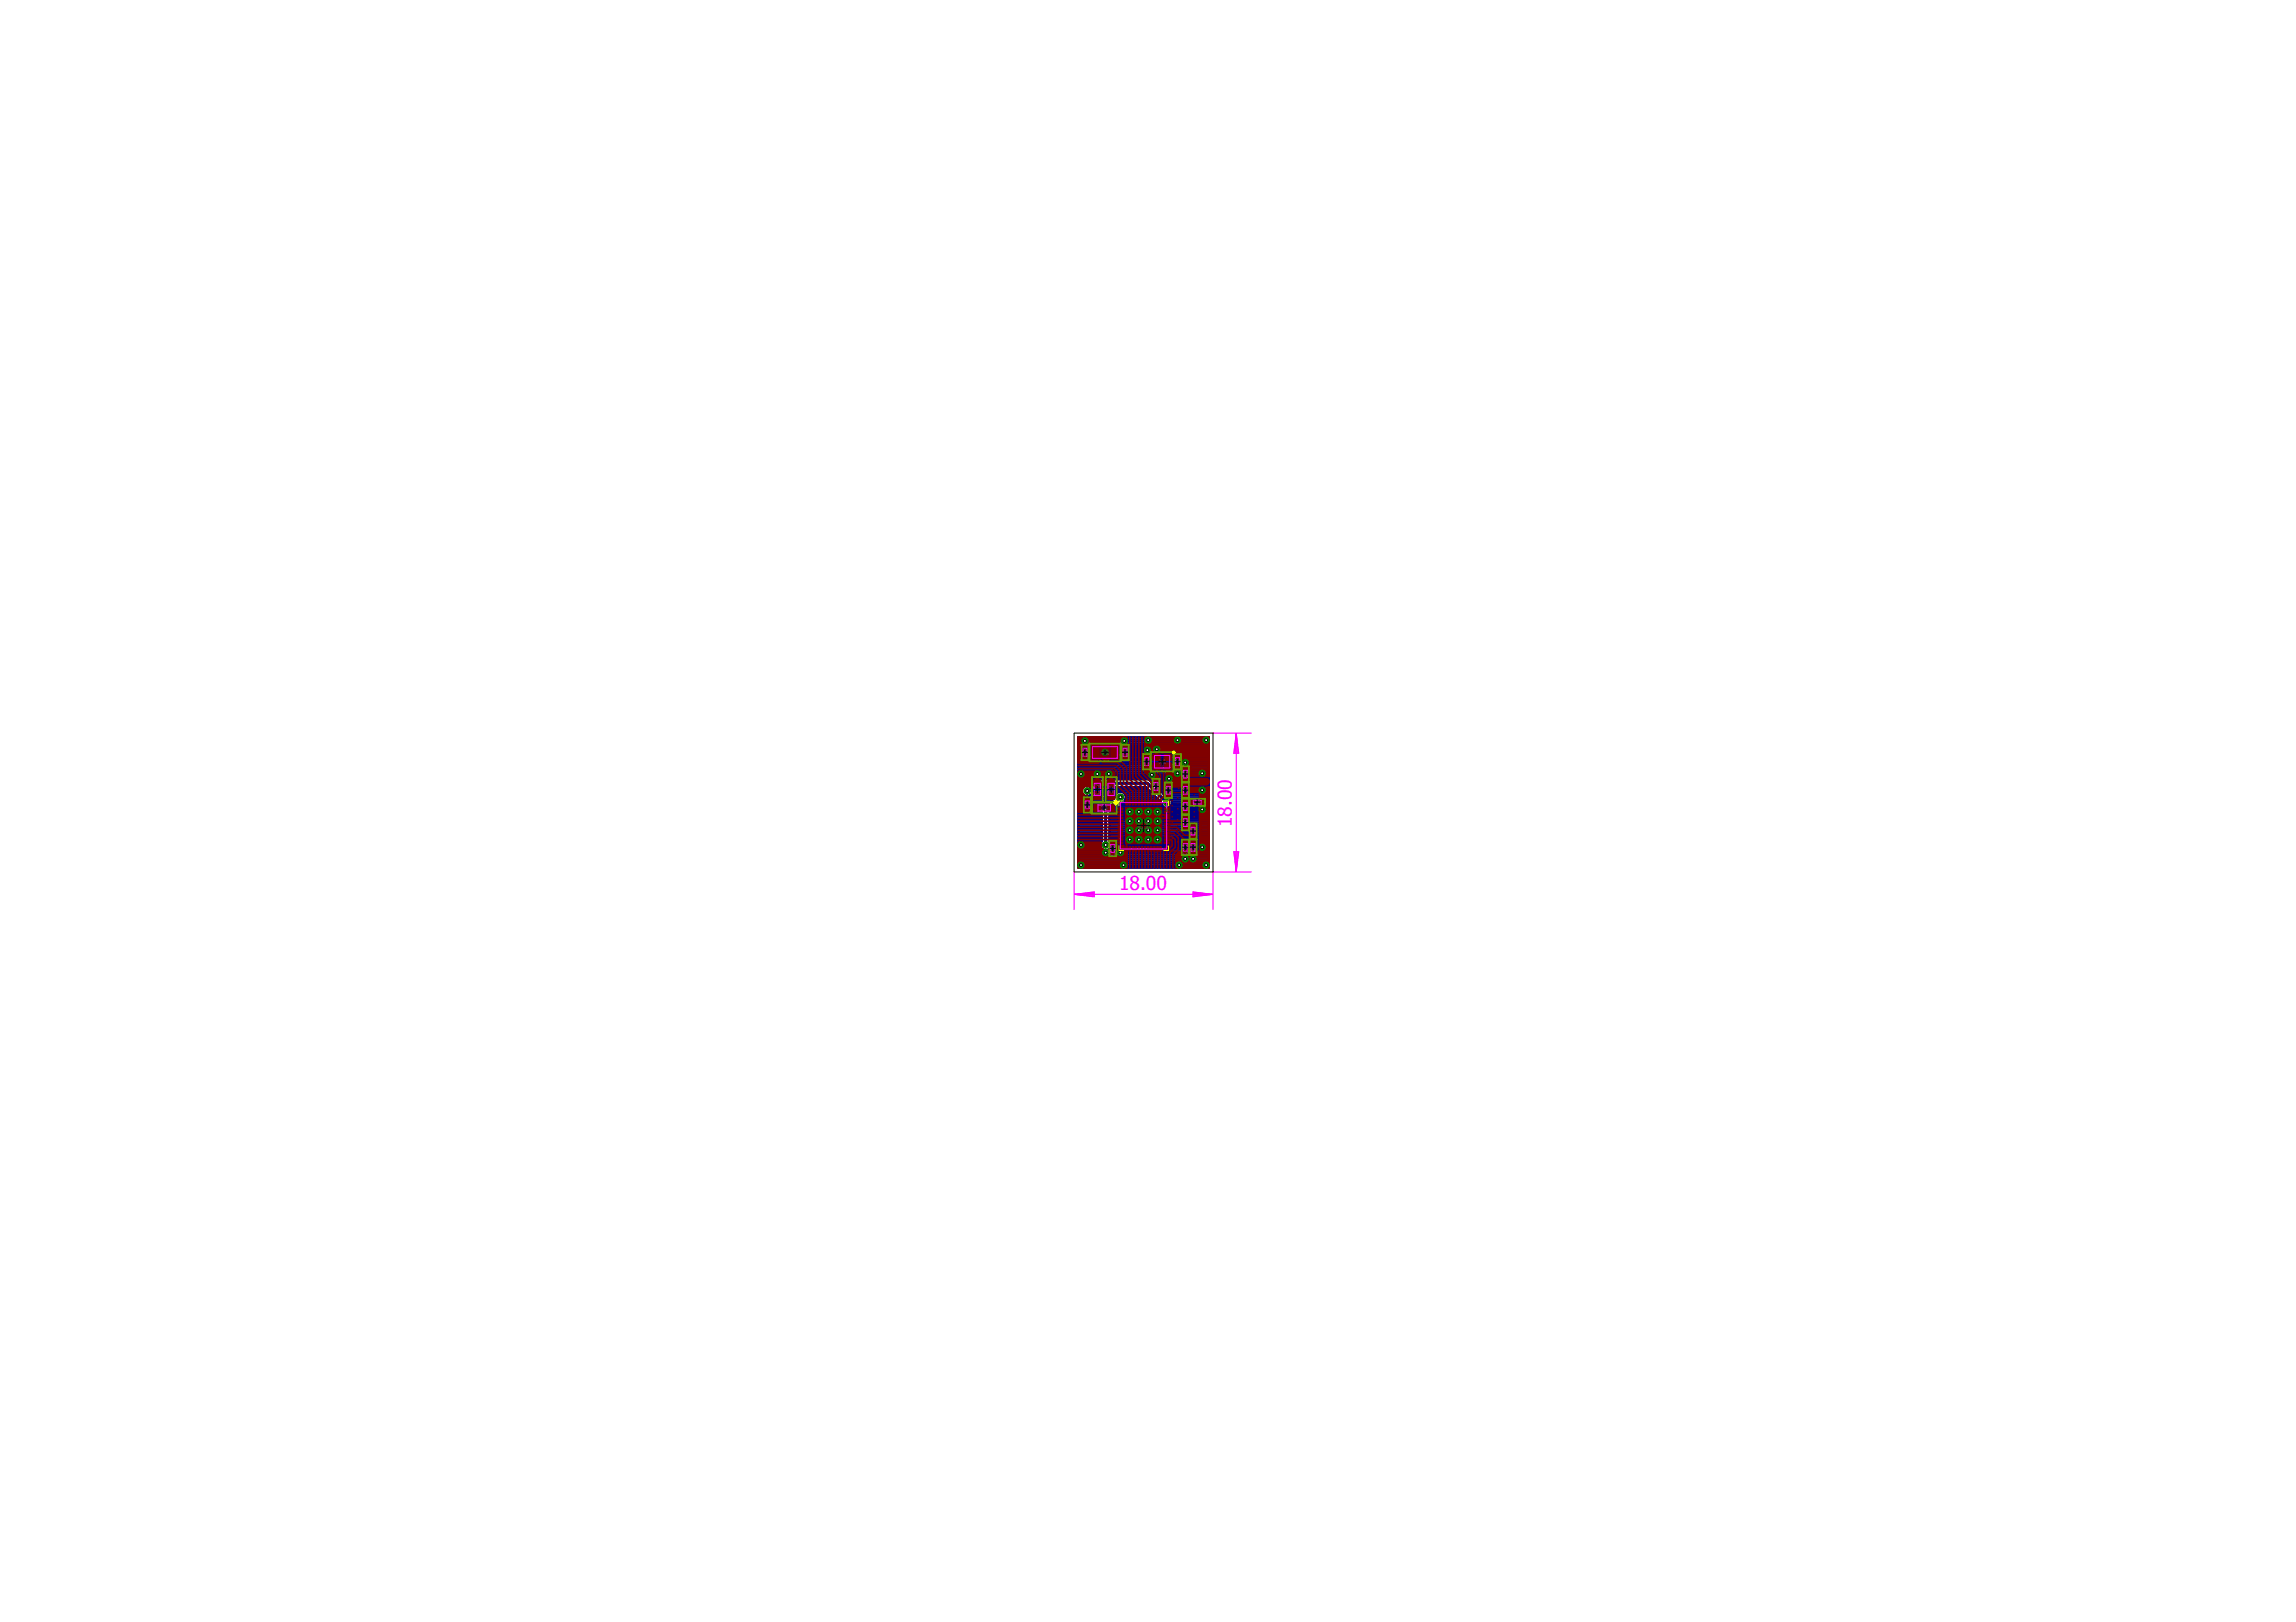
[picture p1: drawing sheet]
<svg xmlns="http://www.w3.org/2000/svg" width="297mm" height="210mm" viewBox="0 0 297 210" stroke-linecap="round" stroke-linejoin="round" font-family="sans-serif">
<defs><g id="words">
<g font-size="2.5" fill="#f0f">
<text x="159.4" y="107" transform="rotate(-90 159.4 107)">18.00</text>
<text x="144.8" y="115.2">18.00</text>
</g>
<text font-size="1.2" fill="#505050" x="147.2" y="107.3">U1</text>
<g font-size=".8" fill="#505050">
<text x="140.7" y="98" transform="rotate(-90 140.7 98)">C</text>
<text x="140.7" y="97.5" transform="rotate(-90 140.7 97.5)">1</text>
<text x="140.7" y="97" transform="rotate(-90 140.7 97)">4</text>
<text x="142.3" y="101.9" transform="rotate(-90 142.3 101.9)">2</text>
<text x="142.6" y="97.7">X2</text>
<text x="145.8" y="98" transform="rotate(-90 145.8 98)">C</text>
<text x="145.8" y="97.5" transform="rotate(-90 145.8 97.5)">1</text>
<text x="145.8" y="97" transform="rotate(-90 145.8 97)">3</text>
<text x="148.6" y="99.1" transform="rotate(-90 148.6 99.1)">C</text>
<text x="148.6" y="98.6" transform="rotate(-90 148.6 98.6)">1</text>
<text x="149.8" y="101.7" transform="rotate(-90 149.8 101.7)">8</text>
<text x="149.9" y="98.9">X1</text>
<text x="152.6" y="99.1" transform="rotate(-90 152.6 99.1)">C</text>
<text x="152.6" y="98.6" transform="rotate(-90 152.6 98.6)">2</text>
<text x="153.6" y="100.7" transform="rotate(-90 153.6 100.7)">C</text>
<text x="153.6" y="100.2" transform="rotate(-90 153.6 100.2)">6</text>
<text x="140.9" y="104.6" transform="rotate(-90 140.9 104.6)">L</text>
<text x="140.9" y="104.2" transform="rotate(-90 140.9 104.2)">5</text>
<text x="142.3" y="102.9" transform="rotate(-90 142.3 102.9)">C</text>
<text x="142.3" y="102.4" transform="rotate(-90 142.3 102.4)">1</text>
<text x="142.5" y="104.9">L4</text>
<text x="144.1" y="102.7" transform="rotate(-90 144.1 102.7)">C</text>
<text x="144.1" y="102.2" transform="rotate(-90 144.1 102.2)">7</text>
<text x="149.8" y="102.2" transform="rotate(-90 149.8 102.2)">C</text>
<text x="151.4" y="102.8" transform="rotate(-90 151.4 102.8)">C</text>
<text x="151.4" y="102.3" transform="rotate(-90 151.4 102.3)">9</text>
<text x="153.6" y="106.9" transform="rotate(-90 153.6 106.9)">L</text>
<text x="153.6" y="106.4" transform="rotate(-90 153.6 106.4)">1</text>
<text x="153.6" y="104.9" transform="rotate(-90 153.6 104.9)">C</text>
<text x="153.6" y="104.3" transform="rotate(-90 153.6 104.3)">5</text>
<text x="153.6" y="102.8" transform="rotate(-90 153.6 102.8)">L</text>
<text x="153.6" y="102.3" transform="rotate(-90 153.6 102.3)">3</text>
<text x="154.4" y="104.1">C4</text>
<text x="154.6" y="107.9" transform="rotate(-90 154.6 107.9)">L</text>
<text x="154.6" y="107.5" transform="rotate(-90 154.6 107.5)">2</text>
<text x="144.2" y="110.7" transform="rotate(-90 144.2 110.7)">C</text>
<text x="144.2" y="110.2" transform="rotate(-90 144.2 110.2)">1</text>
<text x="144.2" y="109.8" transform="rotate(-90 144.2 109.8)">1</text>
<text x="153.6" y="110.6" transform="rotate(-90 153.6 110.6)">C</text>
<text x="153.6" y="110.1" transform="rotate(-90 153.6 110.1)">1</text>
<text x="153.6" y="109.6" transform="rotate(-90 153.6 109.6)">0</text>
<text x="154.6" y="110.1" transform="rotate(-90 154.6 110.1)">C</text>
<text x="154.6" y="109.6" transform="rotate(-90 154.6 109.6)">3</text>
</g>
</g></defs>
<g fill="none" stroke="#000080" stroke-width=".32">
<path d="M139.5 95.4h16.9v16.9h-16.9zM139.5 100h16.9M139.5 99.7h16.9M139.5 99.5h16.9M139.5 99.2h16.9M139.5 98.9h16.9M139.5 98.7h16.9M139.5 98.4h16.9M139.5 98.1h16.9M139.5 97.9h16.9M139.5 97.6h16.9M139.5 97.3h16.9"/>
<path d="M139.5 97h16.9M139.5 96.8h16.9M139.5 96.5h16.9M139.5 96.2h16.9M139.5 96h16.9M139.5 95.7h16.9M139.5 95.4h16.9M139.5 112h16.9M139.5 111.8h16.9M139.5 111.5h16.9M139.5 111.2h16.9M139.5 111h16.9"/>
<path d="M139.5 110.7h16.9M139.5 110.4h16.9M139.5 110.2h16.9M139.5 109.9h3.1M139.5 109.6h2.9M139.5 109.4h2.8M139.5 109.1h2.9M139.5 108.8h3.1M139.5 108.6h3.1M139.5 108.3h3.1M139.5 108h3.1M139.5 107.8h3.1"/>
<path d="M139.5 107.5h3.1M139.5 107.2h3.1M139.5 107h3.1M139.5 106.7h3.1M139.5 106.4h3.1M139.5 106.2h3.1M139.5 105.9h3.1M139.5 105.6h3.1M139.5 105.3h3.1M139.5 105.1h3.1M139.5 104.8h3.1M139.5 104.5h3.4"/>
<path d="M139.5 104.3h3.6M139.5 104h3.9M139.5 103.7h4.2M139.5 103.5h4.4M139.5 103.2h4.7M139.5 102.9h.7M139.5 102.7h.5M139.5 102.4h.5M139.5 102.1h.5M139.5 101.9h.7M139.5 101.6h1.2M139.5 101.3h1.5"/>
<path d="M139.5 101.1h1.7M139.5 100.8h16.9M139.5 100.5h16.9M139.5 100.3h16.9M140.3 103a.7 .7 0 0 0 .7 0 .7 .7 0 0 0 .4-.6l.5-.5h6.3l2 2a.71 .71 0 0 0 .8 .7 .71 .71 0 0 0 .6-.9M140.3 103a.7 .7 0 0 1-.3-.8 .7 .7 0 0 1 .7-.5l.8-.8h7.2l2.2 2.3 .4 .1 .2 .2M141.1 102.9h3.2M141.3 102.7h3.1M141.4 102.4h7.4M141.6 102.1h6.9M141.9 101.9h6.4M143.5 109.9h12.9"/>
<path d="M143.6 108.8h12.8M143.6 108.6h12.8M143.6 108.3h12.8M143.6 108h12.8M143.6 107.8h12.8M143.6 107.5h12.8M143.6 107.2h12.8M143.6 107h12.8M143.6 106.7h12.8M143.6 106.4h12.8M143.6 106.2h12.8M143.6 105.9h12.8"/>
<path d="M143.6 105.6h12.8M143.6 105.3h12.8M143.7 109.6h12.7M143.7 109.1h12.7M143.7 105.1h12.7M143.8 109.4h12.6M144 104.8h12.4M144.3 104.5h6.5M144.4 102.8a.71 .71 0 0 1 1.2 0 .71 .71 0 0 1-.7 1.1l-1.3 1.4v3.6a.7 .7 0 0 1 0 1 .7 .7 0 0 1-1 0 .7 .7 0 0 1 0-1v-4l1.7-1.7zM144.5 104.3h5.9M144.8 104h5.4M145.4 103.7h4.7"/>
<path d="M145.5 102.7h3.6M145.6 103.5h4.3M145.6 102.9h3.7M145.6 103.2h4M148.8 101.1h7.6M149.1 101.3h7.3M149.4 101.6h7M149.6 101.9h6.8M149.9 102.1h6.5M150.2 102.4h6.2M150.5 102.7h5.9M150.7 102.9h5.7"/>
<path d="M151.1 104.5h5.3M151.2 103.2h5.2M151.5 104.3h4.9M151.5 103.5l.1 .2M151.5 103.5h4.9M151.6 104h4.8M151.6 103.7h4.8"/>
</g>
<path d="M140.7 102.4l.9-1h6.8l2.5 2.5M144.9 103.2l-1.9 1.9v4.2" fill="none" stroke="#000080" stroke-width=".4"/>
<circle cx="146.2" cy="105.1" r=".44" fill="#008000" stroke="#008000" stroke-width=".13"/>
<circle cx="146.2" cy="105.1" r=".19" fill="#fff" stroke="#000" stroke-width=".13"/>
<circle cx="146.2" cy="106.3" r=".44" fill="#008000" stroke="#008000" stroke-width=".13"/>
<circle cx="146.2" cy="106.3" r=".19" fill="#fff" stroke="#000" stroke-width=".13"/>
<circle cx="146.2" cy="107.4" r=".44" fill="#008000" stroke="#008000" stroke-width=".13"/>
<circle cx="146.2" cy="107.4" r=".19" fill="#fff" stroke="#000" stroke-width=".13"/>
<circle cx="146.2" cy="108.6" r=".44" fill="#008000" stroke="#008000" stroke-width=".13"/>
<circle cx="146.2" cy="108.6" r=".19" fill="#fff" stroke="#000" stroke-width=".13"/>
<circle cx="147.3" cy="105.1" r=".44" fill="#008000" stroke="#008000" stroke-width=".13"/>
<circle cx="147.3" cy="105.1" r=".19" fill="#fff" stroke="#000" stroke-width=".13"/>
<circle cx="147.3" cy="106.3" r=".44" fill="#008000" stroke="#008000" stroke-width=".13"/>
<circle cx="147.3" cy="106.3" r=".19" fill="#fff" stroke="#000" stroke-width=".13"/>
<circle cx="147.3" cy="107.4" r=".44" fill="#008000" stroke="#008000" stroke-width=".13"/>
<circle cx="147.3" cy="107.4" r=".19" fill="#fff" stroke="#000" stroke-width=".13"/>
<circle cx="147.3" cy="108.6" r=".44" fill="#008000" stroke="#008000" stroke-width=".13"/>
<circle cx="147.3" cy="108.6" r=".19" fill="#fff" stroke="#000" stroke-width=".13"/>
<circle cx="148.5" cy="105.1" r=".44" fill="#008000" stroke="#008000" stroke-width=".13"/>
<circle cx="148.5" cy="105.1" r=".19" fill="#fff" stroke="#000" stroke-width=".13"/>
<circle cx="148.5" cy="106.3" r=".44" fill="#008000" stroke="#008000" stroke-width=".13"/>
<circle cx="148.5" cy="106.3" r=".19" fill="#fff" stroke="#000" stroke-width=".13"/>
<circle cx="148.5" cy="107.4" r=".44" fill="#008000" stroke="#008000" stroke-width=".13"/>
<circle cx="148.5" cy="107.4" r=".19" fill="#fff" stroke="#000" stroke-width=".13"/>
<circle cx="148.5" cy="108.6" r=".44" fill="#008000" stroke="#008000" stroke-width=".13"/>
<circle cx="148.5" cy="108.6" r=".19" fill="#fff" stroke="#000" stroke-width=".13"/>
<circle cx="149.8" cy="105.1" r=".44" fill="#008000" stroke="#008000" stroke-width=".13"/>
<circle cx="149.8" cy="105.1" r=".19" fill="#fff" stroke="#000" stroke-width=".13"/>
<circle cx="149.8" cy="106.3" r=".44" fill="#008000" stroke="#008000" stroke-width=".13"/>
<circle cx="149.8" cy="106.3" r=".19" fill="#fff" stroke="#000" stroke-width=".13"/>
<circle cx="149.8" cy="107.4" r=".44" fill="#008000" stroke="#008000" stroke-width=".13"/>
<circle cx="149.8" cy="107.4" r=".19" fill="#fff" stroke="#000" stroke-width=".13"/>
<circle cx="149.8" cy="108.6" r=".44" fill="#008000" stroke="#008000" stroke-width=".13"/>
<circle cx="149.8" cy="108.6" r=".19" fill="#fff" stroke="#000" stroke-width=".13"/>
<circle cx="142" cy="100.2" r=".4" fill="#008000" stroke="#008000" stroke-width=".13"/>
<circle cx="142" cy="100.2" r=".19" fill="#fff" stroke="#000" stroke-width=".13"/>
<circle cx="143.4" cy="100.2" r=".4" fill="#008000" stroke="#008000" stroke-width=".13"/>
<circle cx="143.4" cy="100.2" r=".19" fill="#fff" stroke="#000" stroke-width=".13"/>
<circle cx="152.3" cy="100.1" r=".4" fill="#008000" stroke="#008000" stroke-width=".13"/>
<circle cx="152.3" cy="100.1" r=".19" fill="#fff" stroke="#000" stroke-width=".13"/>
<circle cx="151.2" cy="100.8" r=".4" fill="#008000" stroke="#008000" stroke-width=".13"/>
<circle cx="151.2" cy="100.8" r=".19" fill="#fff" stroke="#000" stroke-width=".13"/>
<circle cx="149" cy="100.3" r=".4" fill="#008000" stroke="#008000" stroke-width=".13"/>
<circle cx="149" cy="100.3" r=".19" fill="#fff" stroke="#000" stroke-width=".13"/>
<circle cx="153.3" cy="98.7" r=".4" fill="#008000" stroke="#008000" stroke-width=".13"/>
<circle cx="153.3" cy="98.7" r=".19" fill="#fff" stroke="#000" stroke-width=".13"/>
<circle cx="155.5" cy="100.1" r=".4" fill="#008000" stroke="#008000" stroke-width=".13"/>
<circle cx="155.5" cy="100.1" r=".19" fill="#fff" stroke="#000" stroke-width=".13"/>
<circle cx="155.5" cy="102.3" r=".4" fill="#008000" stroke="#008000" stroke-width=".13"/>
<circle cx="155.5" cy="102.3" r=".19" fill="#fff" stroke="#000" stroke-width=".13"/>
<circle cx="149.6" cy="97" r=".4" fill="#008000" stroke="#008000" stroke-width=".13"/>
<circle cx="149.6" cy="97" r=".19" fill="#fff" stroke="#000" stroke-width=".13"/>
<circle cx="148.4" cy="97.1" r=".4" fill="#008000" stroke="#008000" stroke-width=".13"/>
<circle cx="148.4" cy="97.1" r=".19" fill="#fff" stroke="#000" stroke-width=".13"/>
<circle cx="145.5" cy="95.9" r=".4" fill="#008000" stroke="#008000" stroke-width=".13"/>
<circle cx="145.5" cy="95.9" r=".19" fill="#fff" stroke="#000" stroke-width=".13"/>
<circle cx="140.4" cy="95.9" r=".4" fill="#008000" stroke="#008000" stroke-width=".13"/>
<circle cx="140.4" cy="95.9" r=".19" fill="#fff" stroke="#000" stroke-width=".13"/>
<circle cx="144.9" cy="110.3" r=".4" fill="#008000" stroke="#008000" stroke-width=".13"/>
<circle cx="144.9" cy="110.3" r=".19" fill="#fff" stroke="#000" stroke-width=".13"/>
<circle cx="143" cy="110.3" r=".4" fill="#008000" stroke="#008000" stroke-width=".13"/>
<circle cx="143" cy="110.3" r=".19" fill="#fff" stroke="#000" stroke-width=".13"/>
<circle cx="153.3" cy="111.1" r=".4" fill="#008000" stroke="#008000" stroke-width=".13"/>
<circle cx="153.3" cy="111.1" r=".19" fill="#fff" stroke="#000" stroke-width=".13"/>
<circle cx="154.3" cy="111.1" r=".4" fill="#008000" stroke="#008000" stroke-width=".13"/>
<circle cx="154.3" cy="111.1" r=".19" fill="#fff" stroke="#000" stroke-width=".13"/>
<circle cx="155.5" cy="104.8" r=".4" fill="#008000" stroke="#008000" stroke-width=".13"/>
<circle cx="155.5" cy="104.8" r=".19" fill="#fff" stroke="#000" stroke-width=".13"/>
<circle cx="155.5" cy="109.6" r=".4" fill="#008000" stroke="#008000" stroke-width=".13"/>
<circle cx="155.5" cy="109.6" r=".19" fill="#fff" stroke="#000" stroke-width=".13"/>
<circle cx="145.4" cy="112" r=".4" fill="#008000" stroke="#008000" stroke-width=".13"/>
<circle cx="145.4" cy="112" r=".19" fill="#fff" stroke="#000" stroke-width=".13"/>
<circle cx="139.8" cy="112" r=".4" fill="#008000" stroke="#008000" stroke-width=".13"/>
<circle cx="139.8" cy="112" r=".19" fill="#fff" stroke="#000" stroke-width=".13"/>
<circle cx="139.8" cy="109.3" r=".4" fill="#008000" stroke="#008000" stroke-width=".13"/>
<circle cx="139.8" cy="109.3" r=".19" fill="#fff" stroke="#000" stroke-width=".13"/>
<circle cx="139.8" cy="100.2" r=".4" fill="#008000" stroke="#008000" stroke-width=".13"/>
<circle cx="139.8" cy="100.2" r=".19" fill="#fff" stroke="#000" stroke-width=".13"/>
<circle cx="143" cy="97.4" r=".4" fill="#008000" stroke="#008000" stroke-width=".13"/>
<circle cx="143" cy="97.4" r=".19" fill="#fff" stroke="#000" stroke-width=".13"/>
<circle cx="148.5" cy="95.8" r=".4" fill="#008000" stroke="#008000" stroke-width=".13"/>
<circle cx="148.5" cy="95.8" r=".19" fill="#fff" stroke="#000" stroke-width=".13"/>
<circle cx="152.3" cy="95.8" r=".4" fill="#008000" stroke="#008000" stroke-width=".13"/>
<circle cx="152.3" cy="95.8" r=".19" fill="#fff" stroke="#000" stroke-width=".13"/>
<circle cx="156" cy="95.8" r=".4" fill="#008000" stroke="#008000" stroke-width=".13"/>
<circle cx="156" cy="95.8" r=".19" fill="#fff" stroke="#000" stroke-width=".13"/>
<circle cx="156" cy="112" r=".4" fill="#008000" stroke="#008000" stroke-width=".13"/>
<circle cx="156" cy="112" r=".19" fill="#fff" stroke="#000" stroke-width=".13"/>
<circle cx="152.5" cy="112" r=".4" fill="#008000" stroke="#008000" stroke-width=".13"/>
<circle cx="152.5" cy="112" r=".19" fill="#fff" stroke="#000" stroke-width=".13"/>
<circle cx="144.9" cy="103.2" r=".4" fill="#008000" stroke="#008000" stroke-width=".13"/>
<circle cx="144.9" cy="103.2" r=".19" fill="#fff" stroke="#000" stroke-width=".13"/>
<circle cx="143" cy="109.3" r=".4" fill="#008000" stroke="#008000" stroke-width=".13"/>
<circle cx="143" cy="109.3" r=".19" fill="#fff" stroke="#000" stroke-width=".13"/>
<circle cx="140.7" cy="102.4" r=".4" fill="#008000" stroke="#008000" stroke-width=".13"/>
<circle cx="140.7" cy="102.4" r=".19" fill="#fff" stroke="#000" stroke-width=".13"/>
<circle cx="150.9" cy="103.9" r=".4" fill="#008000" stroke="#008000" stroke-width=".13"/>
<circle cx="150.9" cy="103.9" r=".19" fill="#fff" stroke="#000" stroke-width=".13"/>
<g fill="#800000" stroke="#800000" stroke-width=".13">
<path d="M150.6 97.6h.9v.8h-.9z"/>
<path d="M149.2 97.6h.9v.8h-.9z"/>
<path d="M149.2 98.7h.9v.9h-.9z"/>
<path d="M150.6 98.7h.9v.9h-.9z"/>
<path d="M153 102.5h.6v.6h-.6z"/>
<path d="M153 101.4h.6v.6h-.6z"/>
<path d="M148 98.8h.6v.6h-.6z"/>
<path d="M148 97.7h.6v.6h-.6z"/>
<path d="M152 97.7h.6v.6h-.6z"/>
<path d="M152 98.8h.6v.6h-.6z"/>
<path d="M154.1 108.8h.5v.6h-.5z"/>
<path d="M154.1 109.9h.5v.6h-.5z"/>
<path d="M149.2 102h.6v.6h-.6z"/>
<path d="M149.2 100.9h.6v.6h-.6z"/>
<path d="M153 108.8h.6v.6h-.6z"/>
<path d="M153 109.9h.6v.6h-.6z"/>
<path d="M143.7 108.9h.6v.6h-.6z"/>
<path d="M143.7 110h.6v.6h-.6z"/>
<path d="M150.9 102.5h.5v.6h-.5z"/>
<path d="M150.9 101.4h.5v.6h-.5z"/>
<path d="M143.3 102.4h.9v1.1h-.9z"/>
<path d="M143.3 100.8h.9v1.1h-.9z"/>
<path d="M141.5 102.4h.9v1.1h-.9z"/>
<path d="M141.5 100.8h.9v1.1h-.9z"/>
<path d="M143.7 96.5h1v1.8h-1z"/>
<path d="M141.2 96.5h1v1.8h-1z"/>
<path d="M145.2 96.5h.6v.6h-.6z"/>
<path d="M145.2 97.6h.6v.6h-.6z"/>
<path d="M140.1 96.5h.6v.6h-.6z"/>
<path d="M140.1 97.6h.6v.6h-.6z"/>
<path d="M140.4 103.3h.5v.6h-.5z"/>
<path d="M140.4 104.4h.5v.6h-.5z"/>
<path d="M141.5 104.1h1.1v.9h-1.1z"/>
<path d="M143.1 104.1h1.1v.9h-1.1z"/>
<path d="M145.6 104.5h4.7v4.7h-4.7z"/>
<path d="M153 106.7h.6v.6h-.6z"/>
<path d="M153 105.6h.6v.6h-.6z"/>
<path d="M154.1 107.8h.5v.6h-.5z"/>
<path d="M154.1 106.7h.5v.6h-.5z"/>
<path d="M153 104.6h.6v.6h-.6z"/>
<path d="M153 103.5h.6v.6h-.6z"/>
<path d="M154.1 103.5h.5v.6h-.5z"/>
<path d="M155.1 103.5h.6v.6h-.6z"/>
<path d="M153 100.4h.6v.6h-.6z"/>
<path d="M153 99.3h.6v.6h-.6z"/>
</g>
<g fill="#800000" stroke="#800000" stroke-width=".13">
<path d="M144.6 104.6l.6-.1 .1 .2-.6 .1z" fill-rule="evenodd"/>
<path d="M144.6 105l.6-.1 .1 .2-.6 .1z" fill-rule="evenodd"/>
<path d="M144.6 105.4l.6-.1 .1 .2-.6 .1z" fill-rule="evenodd"/>
<path d="M144.6 105.8l.6-.1 .1 .2-.6 .1z" fill-rule="evenodd"/>
<path d="M144.6 106.2h.6l.1 .1-.6 .1z" fill-rule="evenodd"/>
<path d="M144.6 106.6h.6l.1 .1-.6 .1z" fill-rule="evenodd"/>
<path d="M144.6 107h.6l.1 .1-.6 .1z" fill-rule="evenodd"/>
<path d="M144.6 107.3h.6l.1 .2h-.6z" fill-rule="evenodd"/>
<path d="M144.6 107.7h.6l.1 .2h-.6z" fill-rule="evenodd"/>
<path d="M144.6 108.1h.6l.1 .2-.6 .1z" fill-rule="evenodd"/>
<path d="M144.6 108.6l.6-.1 .1 .2-.6 .1z" fill-rule="evenodd"/>
<path d="M144.6 109l.6-.1 .1 .2-.6 .1z" fill-rule="evenodd"/>
<path d="M145.7 109.5l.2 .1-.1 .6-.2-.1z" fill-rule="evenodd"/>
<path d="M146.1 109.5l.2 .1-.1 .6-.2-.1z" fill-rule="evenodd"/>
<path d="M146.5 109.5l.2 .1-.1 .6-.1-.1z" fill-rule="evenodd"/>
<path d="M146.8 109.5l.2 .1v.6l-.2-.1z" fill-rule="evenodd"/>
<path d="M147.2 109.5l.2 .1v.6l-.2-.1z" fill-rule="evenodd"/>
<path d="M147.6 109.5l.2 .1v.6l-.2-.1z" fill-rule="evenodd"/>
<path d="M148 109.5l.3 .1-.1 .6-.2-.1z" fill-rule="evenodd"/>
<path d="M148.5 109.5l.2 .1-.1 .6-.2-.1z" fill-rule="evenodd"/>
<path d="M148.9 109.5l.2 .1-.1 .6-.2-.1z" fill-rule="evenodd"/>
<path d="M149.3 109.5l.2 .1-.1 .6-.2-.1z" fill-rule="evenodd"/>
<path d="M149.7 109.5l.2 .1-.1 .6-.2-.1z" fill-rule="evenodd"/>
<path d="M150 109.5l.2 .1v.6l-.2-.1z" fill-rule="evenodd"/>
<path d="M150.6 109l.6-.1 .1 .2-.6 .1z" fill-rule="evenodd"/>
<path d="M150.6 108.6l.6-.1 .1 .2-.6 .1z" fill-rule="evenodd"/>
<path d="M150.6 108.1h.6l.1 .2-.6 .1z" fill-rule="evenodd"/>
<path d="M150.6 107.7h.6l.1 .2h-.6z" fill-rule="evenodd"/>
<path d="M150.6 107.3h.6l.1 .2h-.6z" fill-rule="evenodd"/>
<path d="M150.6 107h.6l.1 .1-.6 .1z" fill-rule="evenodd"/>
<path d="M150.6 106.6h.6l.1 .1-.6 .1z" fill-rule="evenodd"/>
<path d="M150.6 106.2h.6l.1 .1-.6 .1z" fill-rule="evenodd"/>
<path d="M150.6 105.8l.6-.1 .1 .2-.6 .1z" fill-rule="evenodd"/>
<path d="M150.6 105.4l.6-.1 .1 .2-.6 .1z" fill-rule="evenodd"/>
<path d="M150.6 105l.6-.1 .1 .2-.6 .1z" fill-rule="evenodd"/>
<path d="M150.6 104.6l.6-.1 .1 .2-.6 .1z" fill-rule="evenodd"/>
<path d="M150 103.6h.2v.6h-.2z" fill-rule="evenodd"/>
<path d="M149.7 103.6h.2l-.1 .6h-.2z" fill-rule="evenodd"/>
<path d="M149.3 103.6h.2l-.1 .6h-.2z" fill-rule="evenodd"/>
<path d="M148.9 103.6h.2l-.1 .6h-.2z" fill-rule="evenodd"/>
<path d="M148.5 103.6h.2l-.1 .6h-.2z" fill-rule="evenodd"/>
<path d="M148 103.6h.3l-.1 .6h-.2z" fill-rule="evenodd"/>
<path d="M147.6 103.6h.2v.6h-.2z" fill-rule="evenodd"/>
<path d="M147.2 103.6h.2v.6h-.2z" fill-rule="evenodd"/>
<path d="M146.8 103.6h.2v.6h-.2z" fill-rule="evenodd"/>
<path d="M146.5 103.6h.2l-.1 .6h-.1z" fill-rule="evenodd"/>
<path d="M146.1 103.6h.2l-.1 .6h-.2z" fill-rule="evenodd"/>
<path d="M145.7 103.6h.2l-.1 .6h-.2z" fill-rule="evenodd"/>
</g>
<g fill="none" stroke="#800000" stroke-width=".32">
<path d="M139.5 100h4.6M139.5 98.7h2.6M139.5 98.4h.3M139.5 98.1h.3M139.5 97.9h.3M139.5 97.6h.3M139.5 97.3h.3M139.5 97h.2M139.5 96.8h.2M139.5 96.5h.2M139.5 96.2h.3M139.5 96h6.3"/>
<path d="M139.5 95.7h6.3M139.5 95.4h6.3M139.7 96.8h.7M139.8 96.2h1.1M139.8 97.4v.1v.8l.1 .2h.9l.1-.1M139.8 96.2l-.1 .3v.7l.2 .2M140.4 96.2v.6M140.4 96.8h.1M140.4 96.5h.1M140.4 96.2h.1M140.9 96.2v.1l.2-.1h1.2l.2 .2v1.6l.3 .3h.6v-1.9l.2-.2h1.2l.2 .1M140.9 96.2h.1"/>
<path d="M140.9 98.4h.1M142.4 96.2h1.1M142.5 97.9h.9M142.5 97.6h.9M142.5 97.3h.9M142.5 97h.9M142.5 96.8h.9M142.5 96.5h.9M142.7 98.1h.7M144.9 96.2h.1M145 96.3h.1M145 96.2h.8v-.8h-6.3v3.3h2.6l-.1-.1h-.9l-.2-.2"/>
<path d="M145 96.2v.1M145.5 96.2l.1 .6M145.5 96.8h.1M145.5 96.5h.1M145.5 96.2h.1M148.1 97.3h.8M148.1 97h8.3M148.1 96.8h8.3M148.1 96.5h8.3M148.1 96.2h8.3M148.1 96h8.3M148.1 95.7h8.3"/>
<path d="M148.1 95.4h8.3M148.2 100h1.1M148.3 97.4v.6h.7M148.3 97.9h.1M148.3 97.6h.1M148.8 99.7v-.1l.2 .3h.2l.6 .5v.2h-.6l-.3 .1-.8-.8v-.2h.8M149.6 97.9h.1M149.6 97.6h.1M149.6 97.3h.1M150.3 97.3h.1M150.4 97.4l-.3-.2h-.4v.7h-.7v.2h.6v-.9h-.6l-.2 .2h-.7v-2h8.3v5h-2.4v-1.2M150.4 97.4l.1-.1h1.2l.1 .2 1-.1 .1 .2v.8l-.1 .1"/>
<path d="M150.4 97.4h.1M150.9 100h1.8M151 99.7h.1M151 99.5h.1M151.7 99.1h.7M151.7 97.3h4.7M151.8 99.7h.1M151.8 99.7l-.1 .2h-.6v-.8h.6v.1h-.7l-.1 1.9h1.8M151.8 99.7l.9 .1M152.3 99.7h.1M152.3 99.2h.1M152.3 99.1v.7"/>
<path d="M152.3 99.5h.1M152.7 99.8v.3l.1 .1M152.7 99.8h.1M152.8 98.5l.2 .2v.3M152.8 98.5l.1 .1M152.9 98.4h3.5M152.9 98.1h3.5M152.9 97.9h3.5M152.9 97.6h3.5M153 98.7h3.4M153 99h.7l.3 .2M153 99h.1"/>
<path d="M153 98.9h3.4M153.3 99v.6h.7M153.3 99.2h.1M153.3 99.5h.1M153.6 99.6h.1M153.9 99.6h.1M154 99.2h2.4M154 99.7h2.4M154 99.7h.1M154 100h2.4M154 99.5h2.4M139.5 102.4h.5"/>
<path d="M139.5 101.1h1.7M139.5 112h6.3M139.5 111.8h6.3M139.5 111.5h6.3M139.5 111.2h6.3M139.5 111h4M139.5 110.7h3.8M139.5 110.4h3.8M139.5 110.2h3.8M139.5 109.9h3.1M139.5 109.6h2.9M139.5 109.4h2.8"/>
<path d="M139.5 109.1h2.9M139.5 104.8h.6M139.5 104.5h.6M139.5 104.3h.6M139.5 104h.6M139.5 103.7h.6M139.5 103.5h.6M139.5 103.2h.6M139.5 102.9h.7M139.5 102.7h.5M139.5 102.1h.5M139.5 101.9h.7"/>
<path d="M139.5 101.6h1.7M139.5 101.3h2.4M139.5 100.8h1.7M139.5 100.5h1.9M139.5 100.3h4.6M140.2 103h.1M140.2 103l-.1 .2v.8l.1 .2-.1 .1M140.3 103h.1M141.2 100.8v.5h1.5v-.5M141.2 100.8l.2-.3h.5v.9h-.7v.5M141.2 101.9a.71 .71 0 0 0-1.1 0 .71 .71 0 0 0 .2 1.1M141.2 101.9h.1"/>
<path d="M141.9 101.1h.1M141.9 100.8h.1M141.9 100.5h.1M142 101.3h1.7M142.6 100.5h.6M142.7 100.8l-.2-.3h-.5v.9h.7v.1h.3v-.1h.7v-.9h-.5l-.2 .3M142.7 101.1h.3M142.7 100.8h.3M143 100.8v.5h.8v-.8h.3v-.5l-.1-.1h-4.5v5.2h.6v-.8M143.3 110.3h1.3M143.7 101.1h.1M143.7 100.8h.1"/>
<path d="M143.7 100.5h.1M144 110.3v.7M144 111h.1M144 110.7h.1M144 110.4h.1M144.4 111h1.4M144.5 109.6h.8M144.6 109.9h.7M144.6 110.7h1.2M144.6 110.4h.8M144.6 110.2h.7M145.3 109.9h.5"/>
<path d="M145.8 109.9v2.4h-6.3v-3.2h2.9a.69 .69 0 0 0 .1 .7 .69 .69 0 0 0 .8 .2v.8l.2 .2M145.8 110.5l-.4-.1-.1-.1v-.8h-.8v.3l.1 .2v.7l-.1 .1-.2 .2h-.8M145.8 110.4h.1M145.8 110.2h.1M145.8 109.9h.1M148.5 100.3h1.1M148.8 100.5h1M149.5 100.6v.6M149.5 101.2h.1M149.5 101.1h.1M149.5 100.8h.1M150.9 100.8h1.8"/>
<path d="M150.9 100.5h1.8M150.9 100.3h1.9M151.2 101.6h.1M151.2 101.3h.1M151.4 101.7h.1M151.5 101.1l.3 .2v.4M151.8 101.6h.9M151.8 101.3h.9M152.1 110.7l.4-.4h.2l.1 .4M152.1 112h4.3M152.1 111.8h4.3M152.1 111.5h4.3"/>
<path d="M152.1 111.2h4.3M152.1 111h4.3M152.1 110.7h.7M152.4 110.4h.3M152.8 110.7l.2 .1h1.7l.2-.1M152.8 100.2l-.1 .1v1.4h-1.5v-.6M153.3 110.3v.5M153.3 110.3h.1M153.3 110.7h.1M153.3 110.4h.1M154 102.1h2.4M154 100.3h2.4"/>
<path d="M154.3 110.7h.1M154.3 110.4h.1M154.4 110.3l-.1 .5M154.9 110.7h1.5M155 110.4h1.4M155.2 102.4l.1 .1v.7h.6l.2 .3M155.3 110.2h1.1M155.3 109.9h1.1M155.3 109.6h1.1M155.3 109.4h1.1M155.3 109.1h1.1M155.3 108.8h1.1"/>
<path d="M155.3 108.6h1.1M155.3 108.3h1.1M155.3 108h1.1M155.3 107.8h1.1M155.3 107.5h1.1M155.3 107.2h1.1M155.3 107h1.1M155.3 106.7h1.1M155.3 106.4h1.1M155.3 106.2h1.1M155.3 105.9h1.1M155.3 105.6h1.1"/>
<path d="M155.3 105.3h1.1M155.3 105.1h1.1M155.3 104.8h1.1M155.3 104.5h1.1M155.3 102.9h1.1M155.3 102.7h1.1M155.4 103.2v1.3M155.4 103.8h.7M155.4 104.3h.1M155.4 104h.1M155.4 103.7h.1M155.4 103.5h.1"/>
<path d="M155.4 103.2h.1M155.9 103.2h.5M156 104.3h.4M156.1 103.5l-.1 .8-.2 .2h-.5v5.7l-.3 .1-.1 .4M156.1 104h.3M156.1 103.7h.3M156.1 103.5h.3M156.4 102.4h-2.4v-.4h2.2l.2-.1v10.4h-4.3v-1.6"/>
</g>
<g fill="none" stroke="#800000" stroke-width=".21">
<path d="M139.5 99.5h4.6l.4 .4v1.8l1.3 1.2v1M139.5 99.1h4.9l.5 .6v1.8l1.3 1.2v1.2M141.7 97.7l1 1h1.8l.9 .8v1.8l1.2 1.2v1.4M141.7 97.4v.5h-1.3M144.2 97.4l.3 .3M144.5 97.7h.9l.1 .2M144.5 97.7v.4l1.3 1.2v1.8l1.1 1.2v1.6M146.2 95.4v5.5l1.1 1.2v1.8M146.6 95.4v5.3l1.1 1.2v2M146.9 95.4v5.1l1.2 1.2v2.2M147.3 95.4v4.9l1.2 1.2v2.4M147.7 95.4v4.7l1.2 1.2v2.6"/>
<path d="M148.3 99.1h1.3v.6l.5 .6v2.6l-.3 .4v.6M150.3 99.8l.2 .2v3.1l-.4 .4v.4M151.1 98h1.2M152.3 99.3l1 .1M153.3 99.8h-.8l-.2 .3M153.3 98.7l-.2 .2h-.7M139.5 108.6h5.4M139.5 105.5h5.4M139.5 105.9h5.4M139.5 106.3h5.4M139.5 107.8h5.4M139.5 108.2h5.4"/>
<path d="M139.5 106.7h5.4M139.5 107.1h5.4M139.5 107.4h5.4M140.7 102.4v1.2h.6l.7-.6M142 104.6v.1h-1.3M143.7 104.6l.4 .5h.8M143.7 103l.3 .2h.9v1.4M144.9 109.1h-.8l-.1 .2h-1M146.2 108.6v-3.5h3.6v3.5h-4v1.3M146.2 109.9v2.4M146.6 109.9v2.4M146.9 109.9v2.4"/>
<path d="M147.3 106.3h.7v.5M147.3 109.9v2.4M147.7 109.9v2.4M148.1 109.9v2.4M148.5 109.9v2.4M148.9 109.9v2.4M149.4 109.9v2.4M149.5 102.3l-.1 .2v1.4M149.8 105.5h1.1M149.8 109.9v2.4M150.1 109.9v2.4M150.9 108.6h.5l.2 .2v.7l-.7 .7v2.1"/>
<path d="M150.9 105.9h-.8l-.3 .4M150.9 109.1v.4l-.4 .4v2.4M150.9 107.8h.9l.6 .7v1.4l-.7 .7v1.7M150.9 108.2h.7l.4 .4v1l-.7 .7v2M150.9 106.7h2.1l.3 .3h1M150.9 107.1h1.3l1.1 1h1v1M150.9 107.4h1.1l1.3 1.4v.3M151.2 102.8l-.3 .2v2.1M152.6 110.2h.7M153.3 104.9v1l-.3 .4h-2.1M153.3 100.7l.2 .5-.2 .5h-.2v-.9M153.3 102.8v1h1"/>
<path d="M154.3 110.2h.9"/>
</g>
<path d="M151.1 98l-.8 .6v1.2" fill="none" stroke="#800000" stroke-width=".17"/>
<path d="M153.5 101.2h2.5" fill="none" stroke="#800000" stroke-width="1"/>
<circle cx="146.2" cy="105.1" r=".44" fill="#008000" stroke="#008000" stroke-width=".13"/>
<circle cx="146.2" cy="105.1" r=".19" fill="#fff" stroke="#000" stroke-width=".13"/>
<circle cx="146.2" cy="106.3" r=".44" fill="#008000" stroke="#008000" stroke-width=".13"/>
<circle cx="146.2" cy="106.3" r=".19" fill="#fff" stroke="#000" stroke-width=".13"/>
<circle cx="146.2" cy="107.4" r=".44" fill="#008000" stroke="#008000" stroke-width=".13"/>
<circle cx="146.2" cy="107.4" r=".19" fill="#fff" stroke="#000" stroke-width=".13"/>
<circle cx="146.2" cy="108.6" r=".44" fill="#008000" stroke="#008000" stroke-width=".13"/>
<circle cx="146.2" cy="108.6" r=".19" fill="#fff" stroke="#000" stroke-width=".13"/>
<circle cx="147.3" cy="105.1" r=".44" fill="#008000" stroke="#008000" stroke-width=".13"/>
<circle cx="147.3" cy="105.1" r=".19" fill="#fff" stroke="#000" stroke-width=".13"/>
<circle cx="147.3" cy="106.3" r=".44" fill="#008000" stroke="#008000" stroke-width=".13"/>
<circle cx="147.3" cy="106.3" r=".19" fill="#fff" stroke="#000" stroke-width=".13"/>
<circle cx="147.3" cy="107.4" r=".44" fill="#008000" stroke="#008000" stroke-width=".13"/>
<circle cx="147.3" cy="107.4" r=".19" fill="#fff" stroke="#000" stroke-width=".13"/>
<circle cx="147.3" cy="108.6" r=".44" fill="#008000" stroke="#008000" stroke-width=".13"/>
<circle cx="147.3" cy="108.6" r=".19" fill="#fff" stroke="#000" stroke-width=".13"/>
<circle cx="148.5" cy="105.1" r=".44" fill="#008000" stroke="#008000" stroke-width=".13"/>
<circle cx="148.5" cy="105.1" r=".19" fill="#fff" stroke="#000" stroke-width=".13"/>
<circle cx="148.5" cy="106.3" r=".44" fill="#008000" stroke="#008000" stroke-width=".13"/>
<circle cx="148.5" cy="106.3" r=".19" fill="#fff" stroke="#000" stroke-width=".13"/>
<circle cx="148.5" cy="107.4" r=".44" fill="#008000" stroke="#008000" stroke-width=".13"/>
<circle cx="148.5" cy="107.4" r=".19" fill="#fff" stroke="#000" stroke-width=".13"/>
<circle cx="148.5" cy="108.6" r=".44" fill="#008000" stroke="#008000" stroke-width=".13"/>
<circle cx="148.5" cy="108.6" r=".19" fill="#fff" stroke="#000" stroke-width=".13"/>
<circle cx="149.8" cy="105.1" r=".44" fill="#008000" stroke="#008000" stroke-width=".13"/>
<circle cx="149.8" cy="105.1" r=".19" fill="#fff" stroke="#000" stroke-width=".13"/>
<circle cx="149.8" cy="106.3" r=".44" fill="#008000" stroke="#008000" stroke-width=".13"/>
<circle cx="149.8" cy="106.3" r=".19" fill="#fff" stroke="#000" stroke-width=".13"/>
<circle cx="149.8" cy="107.4" r=".44" fill="#008000" stroke="#008000" stroke-width=".13"/>
<circle cx="149.8" cy="107.4" r=".19" fill="#fff" stroke="#000" stroke-width=".13"/>
<circle cx="149.8" cy="108.6" r=".44" fill="#008000" stroke="#008000" stroke-width=".13"/>
<circle cx="149.8" cy="108.6" r=".19" fill="#fff" stroke="#000" stroke-width=".13"/>
<circle cx="142" cy="100.2" r=".4" fill="#008000" stroke="#008000" stroke-width=".13"/>
<circle cx="142" cy="100.2" r=".19" fill="#fff" stroke="#000" stroke-width=".13"/>
<circle cx="143.4" cy="100.2" r=".4" fill="#008000" stroke="#008000" stroke-width=".13"/>
<circle cx="143.4" cy="100.2" r=".19" fill="#fff" stroke="#000" stroke-width=".13"/>
<circle cx="152.3" cy="100.1" r=".4" fill="#008000" stroke="#008000" stroke-width=".13"/>
<circle cx="152.3" cy="100.1" r=".19" fill="#fff" stroke="#000" stroke-width=".13"/>
<circle cx="151.2" cy="100.8" r=".4" fill="#008000" stroke="#008000" stroke-width=".13"/>
<circle cx="151.2" cy="100.8" r=".19" fill="#fff" stroke="#000" stroke-width=".13"/>
<circle cx="149" cy="100.3" r=".4" fill="#008000" stroke="#008000" stroke-width=".13"/>
<circle cx="149" cy="100.3" r=".19" fill="#fff" stroke="#000" stroke-width=".13"/>
<circle cx="153.3" cy="98.7" r=".4" fill="#008000" stroke="#008000" stroke-width=".13"/>
<circle cx="153.3" cy="98.7" r=".19" fill="#fff" stroke="#000" stroke-width=".13"/>
<circle cx="155.5" cy="100.1" r=".4" fill="#008000" stroke="#008000" stroke-width=".13"/>
<circle cx="155.5" cy="100.1" r=".19" fill="#fff" stroke="#000" stroke-width=".13"/>
<circle cx="155.5" cy="102.3" r=".4" fill="#008000" stroke="#008000" stroke-width=".13"/>
<circle cx="155.5" cy="102.3" r=".19" fill="#fff" stroke="#000" stroke-width=".13"/>
<circle cx="149.6" cy="97" r=".4" fill="#008000" stroke="#008000" stroke-width=".13"/>
<circle cx="149.6" cy="97" r=".19" fill="#fff" stroke="#000" stroke-width=".13"/>
<circle cx="148.4" cy="97.1" r=".4" fill="#008000" stroke="#008000" stroke-width=".13"/>
<circle cx="148.4" cy="97.1" r=".19" fill="#fff" stroke="#000" stroke-width=".13"/>
<circle cx="145.5" cy="95.9" r=".4" fill="#008000" stroke="#008000" stroke-width=".13"/>
<circle cx="145.5" cy="95.9" r=".19" fill="#fff" stroke="#000" stroke-width=".13"/>
<circle cx="140.4" cy="95.9" r=".4" fill="#008000" stroke="#008000" stroke-width=".13"/>
<circle cx="140.4" cy="95.9" r=".19" fill="#fff" stroke="#000" stroke-width=".13"/>
<circle cx="144.9" cy="110.3" r=".4" fill="#008000" stroke="#008000" stroke-width=".13"/>
<circle cx="144.9" cy="110.3" r=".19" fill="#fff" stroke="#000" stroke-width=".13"/>
<circle cx="143" cy="110.3" r=".4" fill="#008000" stroke="#008000" stroke-width=".13"/>
<circle cx="143" cy="110.3" r=".19" fill="#fff" stroke="#000" stroke-width=".13"/>
<circle cx="153.3" cy="111.1" r=".4" fill="#008000" stroke="#008000" stroke-width=".13"/>
<circle cx="153.3" cy="111.1" r=".19" fill="#fff" stroke="#000" stroke-width=".13"/>
<circle cx="154.3" cy="111.1" r=".4" fill="#008000" stroke="#008000" stroke-width=".13"/>
<circle cx="154.3" cy="111.1" r=".19" fill="#fff" stroke="#000" stroke-width=".13"/>
<circle cx="155.5" cy="104.8" r=".4" fill="#008000" stroke="#008000" stroke-width=".13"/>
<circle cx="155.5" cy="104.8" r=".19" fill="#fff" stroke="#000" stroke-width=".13"/>
<circle cx="155.5" cy="109.6" r=".4" fill="#008000" stroke="#008000" stroke-width=".13"/>
<circle cx="155.5" cy="109.6" r=".19" fill="#fff" stroke="#000" stroke-width=".13"/>
<circle cx="145.4" cy="112" r=".4" fill="#008000" stroke="#008000" stroke-width=".13"/>
<circle cx="145.4" cy="112" r=".19" fill="#fff" stroke="#000" stroke-width=".13"/>
<circle cx="139.8" cy="112" r=".4" fill="#008000" stroke="#008000" stroke-width=".13"/>
<circle cx="139.8" cy="112" r=".19" fill="#fff" stroke="#000" stroke-width=".13"/>
<circle cx="139.8" cy="109.3" r=".4" fill="#008000" stroke="#008000" stroke-width=".13"/>
<circle cx="139.8" cy="109.3" r=".19" fill="#fff" stroke="#000" stroke-width=".13"/>
<circle cx="139.8" cy="100.2" r=".4" fill="#008000" stroke="#008000" stroke-width=".13"/>
<circle cx="139.8" cy="100.2" r=".19" fill="#fff" stroke="#000" stroke-width=".13"/>
<circle cx="143" cy="97.4" r=".4" fill="#008000" stroke="#008000" stroke-width=".13"/>
<circle cx="143" cy="97.4" r=".19" fill="#fff" stroke="#000" stroke-width=".13"/>
<circle cx="148.5" cy="95.8" r=".4" fill="#008000" stroke="#008000" stroke-width=".13"/>
<circle cx="148.5" cy="95.8" r=".19" fill="#fff" stroke="#000" stroke-width=".13"/>
<circle cx="152.3" cy="95.8" r=".4" fill="#008000" stroke="#008000" stroke-width=".13"/>
<circle cx="152.3" cy="95.8" r=".19" fill="#fff" stroke="#000" stroke-width=".13"/>
<circle cx="156" cy="95.8" r=".4" fill="#008000" stroke="#008000" stroke-width=".13"/>
<circle cx="156" cy="95.8" r=".19" fill="#fff" stroke="#000" stroke-width=".13"/>
<circle cx="156" cy="112" r=".4" fill="#008000" stroke="#008000" stroke-width=".13"/>
<circle cx="156" cy="112" r=".19" fill="#fff" stroke="#000" stroke-width=".13"/>
<circle cx="152.5" cy="112" r=".4" fill="#008000" stroke="#008000" stroke-width=".13"/>
<circle cx="152.5" cy="112" r=".19" fill="#fff" stroke="#000" stroke-width=".13"/>
<circle cx="144.9" cy="103.2" r=".4" fill="#008000" stroke="#008000" stroke-width=".13"/>
<circle cx="144.9" cy="103.2" r=".19" fill="#fff" stroke="#000" stroke-width=".13"/>
<circle cx="143" cy="109.3" r=".4" fill="#008000" stroke="#008000" stroke-width=".13"/>
<circle cx="143" cy="109.3" r=".19" fill="#fff" stroke="#000" stroke-width=".13"/>
<circle cx="140.7" cy="102.4" r=".4" fill="#008000" stroke="#008000" stroke-width=".13"/>
<circle cx="140.7" cy="102.4" r=".19" fill="#fff" stroke="#000" stroke-width=".13"/>
<circle cx="150.9" cy="103.9" r=".4" fill="#008000" stroke="#008000" stroke-width=".13"/>
<circle cx="150.9" cy="103.9" r=".19" fill="#fff" stroke="#000" stroke-width=".13"/>
<g fill="#800000" stroke="#800000" stroke-width=".13">
<path d="M151.3 102.6h3.9v7.6h-3.9z"/>
<path d="M150.7 105.6h.5v.1h-.5z"/>
<path d="M151.4 101.9h1.6v.7h-1.6z"/>
<path d="M153.6 99.8h.2v.9h-.2z"/>
<path d="M153.6 101.8h.2v.8h-.2z"/>
<path d="M142.5 101.7h.8v.3h-.8z"/>
</g>
<g fill="#690" stroke="#690" stroke-width=".13">
<path d="M148.8 97.3h.1v2.6h-.1z"/>
<path d="M148.8 99.8h3v.1h-2.9z"/>
<path d="M151.8 97.3v2.6h-.1z"/>
<path d="M148.8 97.3h3v.1h-2.9z"/>
<path d="M152.8 101.2h1l.1 .1h-1z"/>
<path d="M152.8 101.2h.2l-.1 2.1h-.1z"/>
<path d="M152.8 103.2h1l.1 .1h-1z"/>
<path d="M153.8 101.2h.1l-.1 2.1z"/>
<path d="M147.9 97.5h.9l.1 .1h-1z"/>
<path d="M147.9 97.5l.1 .1-.1 2h-.1z"/>
<path d="M147.8 99.5h1l.1 .1h-1z"/>
<path d="M148.8 97.5l.1 .1-.1 2z"/>
<path d="M151.8 99.5h1v.1h-.9z"/>
<path d="M152.7 97.6h.1v2h-.1z"/>
<path d="M151.8 97.6l1-.1v.1h-.9z"/>
<path d="M151.8 97.6h.2l-.1 2h-.1z"/>
<path d="M153.8 110.6h1l.1 .1h-1z"/>
<path d="M154.7 108.6h.2l-.1 2.1h-.1z"/>
<path d="M153.8 108.6h1l.1 .1h-1z"/>
<path d="M153.8 108.6h.1v2.1h-.1z"/>
<path d="M149.1 100.8l.9-.1 .1 .1h-1z"/>
<path d="M149.1 100.8h.1l-.1 2z"/>
<path d="M149.1 102.7h.9l.1 .1h-1z"/>
<path d="M149.9 100.8h.2l-.1 2h-.1z"/>
<path d="M152.8 110.6h1l.1 .1h-1z"/>
<path d="M153.8 108.6h.1l-.1 2.1z"/>
<path d="M152.8 108.6h1l.1 .1h-1z"/>
<path d="M152.8 108.6h.2l-.1 2.1h-.1z"/>
<path d="M143.5 110.8l.9-.1 .1 .1h-1z"/>
<path d="M144.4 108.8h.1l-.1 2z"/>
<path d="M143.5 108.8h.9h.1l-1 .1z"/>
<path d="M143.5 108.8h.1v2h-.1z"/>
<path d="M150.6 101.2h1l.1 .1h-1z"/>
<path d="M150.6 101.2h.1v2.1h-.1z"/>
<path d="M150.6 103.2h1l.1 .1h-1z"/>
<path d="M151.6 101.2h.1l-.1 2.1z"/>
<path d="M143 100.5h1.5v.1h-1.5z"/>
<path d="M143 100.5h.1v3.3h-.1z"/>
<path d="M143 103.7h1.5v.1h-1.5z"/>
<path d="M144.4 100.5h.1v3.3h-.1z"/>
<path d="M141.2 100.5h1.5v.1h-1.5z"/>
<path d="M141.2 100.5h.1v3.3h-.1z"/>
<path d="M141.2 103.7h1.5v.1h-1.5z"/>
<path d="M142.6 100.5h.1v3.3h-.1z"/>
<path d="M140.9 96.2h.1v2.4h-.1z"/>
<path d="M140.9 98.5h4.1v.1h-4.1z"/>
<path d="M144.9 96.2h.1v2.4h-.1z"/>
<path d="M140.9 96.2h4.1v.1h-4.1z"/>
<path d="M145.1 98.3h.9l.1 .1h-1z"/>
<path d="M146 96.4h.1l-.1 2z"/>
<path d="M145.1 96.3h.9l.1 .1h-1z"/>
<path d="M145.1 96.3l.1 .1-.1 2z"/>
<path d="M139.9 98.3h.9l.1 .1h-1z"/>
<path d="M140.8 96.4h.1l-.1 2z"/>
<path d="M139.9 96.4l.9-.1 .1 .1h-1z"/>
<path d="M139.9 96.4h.1v2h-.1z"/>
<path d="M140.2 105.1h.9l.1 .1h-1z"/>
<path d="M141.1 103.1h.1l-.1 2.1z"/>
<path d="M140.2 103.1h.9l.1 .1h-1z"/>
<path d="M140.2 103.1h.1v2.1h-.1z"/>
<path d="M144.4 103.8h.1v1.5h-.1z"/>
<path d="M141.2 103.8h3.3v.1h-3.3z"/>
<path d="M141.2 103.8h.1v1.5h-.1z"/>
<path d="M141.2 105.2h3.3v.1h-3.3z"/>
<path d="M152.8 105.4h1l.1 .1h-1z"/>
<path d="M152.8 105.4h.2l-.1 2.1h-.1z"/>
<path d="M152.8 107.4h1l.1 .1h-1z"/>
<path d="M153.8 105.4h.1l-.1 2.1z"/>
<path d="M153.8 106.5h1l.1 .1h-1z"/>
<path d="M153.8 106.5h.1v2.1h-.1z"/>
<path d="M153.8 108.5h1l.1 .1h-1z"/>
<path d="M154.7 106.5h.2l-.1 2.1h-.1z"/>
<path d="M152.8 103.3h1l.1 .1h-1z"/>
<path d="M152.8 103.3h.2l-.1 2.1h-.1z"/>
<path d="M152.8 105.3h1l.1 .1h-1z"/>
<path d="M153.8 103.3h.1l-.1 2.1z"/>
<path d="M155.9 103.3h.1l-.1 1z"/>
<path d="M153.8 103.3h2.1l.1 .1h-2.1z"/>
<path d="M153.8 103.3h.1v1h-.1z"/>
<path d="M153.8 104.2h2.1l.1 .1h-2.1z"/>
<path d="M152.9 99.1h.9l.1 .1h-1z"/>
<path d="M152.9 99.1h.1l-.1 2.1h-.1z"/>
<path d="M152.8 101.1h1l.1 .1h-1z"/>
<path d="M153.8 99.1h.1l-.1 2.1z"/>
</g>
<g fill="#ff0" stroke="#ff0" stroke-width=".13">
<path d="M151.7 97.2h.3v.3h-.3z" fill-rule="evenodd"/>
<circle cx="144.4" cy="103.9" r=".25"/>
</g>
<path d="M144.8 109.5v.5h.6M145.4 103.7h-.6v.6M150.5 103.7h.7v.6M151.2 109.5v.5h-.7" fill="none" stroke="#ff0" stroke-width=".13"/>
<g fill="none" stroke="#f0f" stroke-width=".15">
<path d="M156.9 94.9h5M159.9 94.9v17.9M159.9 94.9l.4 2.6h-.7zM159.9 94.9l-.1 2.6M159.9 94.9l.2 2.6M159.9 94.9l-.2 2.6M159.9 94.9l.3 2.6M139 112.8v4.9M139 115.7h17.9M139 115.7l2.6-.3v.7zM139 115.7l2.6 .2M139 115.7l2.6 .3"/>
<path d="M141.6 115.6l-2.6 .1M141.6 115.5l-2.6 .2M154.3 115.4l2.6 .3-2.6 .4zM154.3 115.6l2.6 .1M154.3 115.5l2.6 .2M156.9 115.7l-2.6 .2M156.9 115.7l-2.6 .3M159.6 110.2h.7l-.4 2.6zM159.7 110.2l.2 2.6M159.8 110.2l.1 2.6M160.1 110.2l-.2 2.6M160.2 110.2l-.3 2.6"/>
<path d="M161.9 112.8h-5v4.9"/>
</g>
<g fill="none" stroke="#f0f" stroke-width=".13">
<path d="M140.1 96.9h.5v1h-.5zM141.4 96.6h3.1v1.5h-3.1zM145.3 96.9h.5v1h-.5zM148.1 98.1h.5v1h-.5zM149.4 97.8h1.9v1.6h-1.9zM152.1 98.1h.5v1h-.5zM153.1 99.7h.5v1h-.5zM140.4 103.7h.5v.9h-.5zM141.6 101.4h.7v1.6h-.7zM142 104.2h1.7v.8h-1.7zM143.4 101.4h.7v1.6h-.7zM143.7 109.3h.5v1h-.5z"/>
<path d="M144.9 103.9h6v6h-6zM149.3 101.3h.5v1h-.5zM150.9 101.8h.5v1h-.5zM153.1 101.8h.5v1h-.5zM153.1 103.9h.5v1h-.5zM153.1 106h.5v1h-.5zM153.1 109.2h.5v1h-.5zM154.1 107.1h.5v1h-.5zM154.1 109.2h.5v1h-.5zM154.4 103.6h1v.5h-1z"/>
</g>
<g fill="none" stroke="#000" stroke-width=".13">
<path d="M139 94.9h17.9v17.9h-17.9zM140 97.4h.7M140.4 97v.7M142.5 97.4h.9M143 96.9v.9M145.2 97.4h.7M145.5 97v.7M148 98.6h.7M148.3 98.2v.7M149.9 98.6h.9M150.3 98.1v.9M152 98.6h.7"/>
<path d="M152.3 98.2v.7M153.3 99.8v.7M140.3 104.2h.7M140.7 103.8v.7M141.6 102.2h.8M142 101.8v.8M142.5 104.6h.8M142.9 104.2v.8M143.3 102.2h.8M143.6 109.8h.7M143.7 101.8v.8M144 109.5v.7"/>
<path d="M147.1 106.8h1.7M148 106v1.7M149.2 101.8h.7M149.5 101.4v.7M150.8 102.3h.7M151.2 101.9v.7M153 102.3h.7M153 109.6h.7M153 106.4h.7M153 104.4h.7M153 100.2h.7M153.3 101.9v.7"/>
<path d="M153.3 104v.7M153.3 106.1v.7M153.3 109.3v.7M154 109.6h.7M154 107.5h.7M154.3 107.2v.7M154.3 109.3v.7M154.5 103.8h.7M154.9 103.5v.7"/>
</g>
<path d="M150.9 104.6v.5M153.3 110.2h.1M154.3 110.2h.1" fill="none" stroke="#808000" stroke-width=".13"/>
<use href="#words"/>
</svg>
